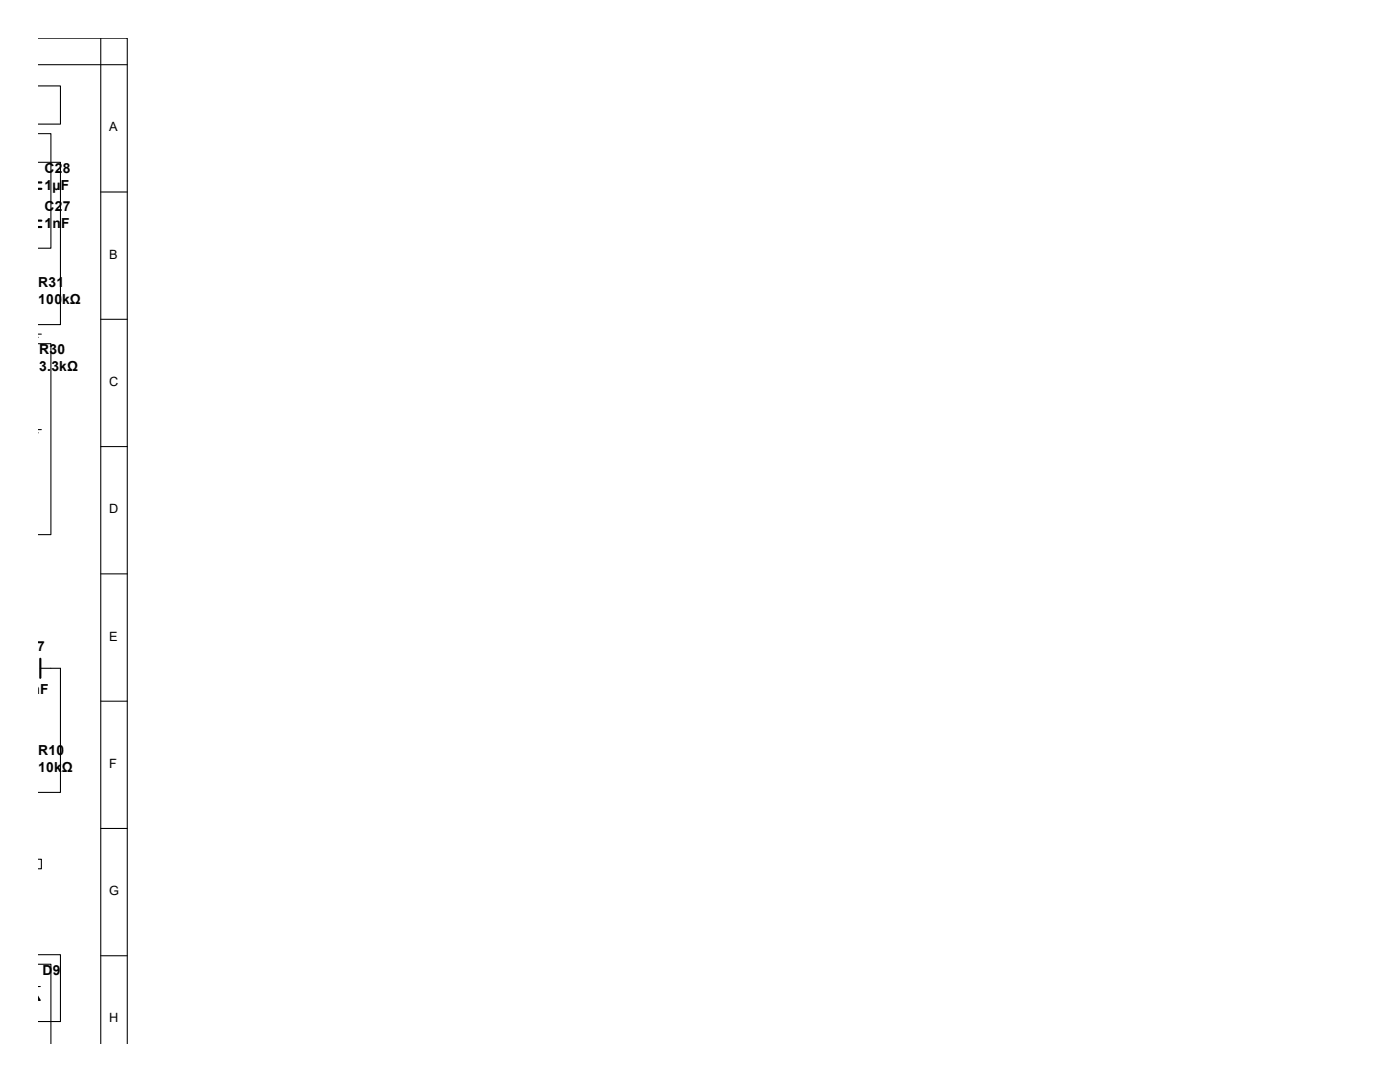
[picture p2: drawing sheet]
<svg xmlns="http://www.w3.org/2000/svg" width="279mm" height="216mm" viewBox="0 0 279 216" stroke-linecap="round" stroke-linejoin="round" font-family="sans-serif">
<defs><g id="words">
<g font-size="2.8">
<text x="8.9" y="34.5">C28</text>
<text x="8.9" y="37.8">1µF</text>
<text x="8.9" y="42.1">C27</text>
<text x="8.9" y="45.5">1nF</text>
<text x="7.6" y="57.3">R31</text>
<text x="7.6" y="60.7">100kΩ</text>
<text x="7.8" y="70.7">R30</text>
<text x="7.8" y="74">3.3kΩ</text>
<text x="5.4" y="129.9">C7</text>
<text x="4.7" y="138.4">1nF</text>
<text x="7.6" y="150.7">R10</text>
<text x="7.6" y="154.1">10kΩ</text>
<text x="8.5" y="194.5">D9</text>
</g>
<g font-size="2.5">
<text x="21.8" y="26.2">A</text>
<text x="21.8" y="51.6">B</text>
<text x="21.8" y="77">C</text>
<text x="21.8" y="102.4">D</text>
<text x="21.8" y="127.8">E</text>
<text x="21.8" y="153.2">F</text>
<text x="21.8" y="178.6">G</text>
<text x="21.8" y="204">H</text>
</g>
</g></defs>
<g fill="none" stroke="#000" stroke-width=".21">
<path d="M7.6 17.1h4.5v7.7h-4.5M7.6 7.6h17.8M7.6 12.9h17.8M20.1 7.6v200.7M25.4 7.6h.1M25.4 7.6v200.7M7.6 26.7h2.6v22.8h-2.6M7.6 32.4h4.5v32.4h-4.5M20.1 38.3h5.3M7.6 68.6h2.6v38.1h-2.6M7.6 66.7h.7M7.6 67.3h.1"/>
<path d="M20.1 63.7h5.3M7.6 85.7h.7M7.6 86.4h.1M20.1 89.1h5.3M20.1 114.5h5.3M8 133.3h4.1v24.8h-4.5M20.1 139.9h5.3M7.6 171.4h.7v2h-.7M20.1 165.3h5.3M7.6 190.5h4.5v13.3h-4.5M7.6 192.4h2.6v15.9M7.6 196.8h.4"/>
<path d="M20.1 190.7h5.3"/>
</g>
<path d="M7.6 37.7h.7M7.6 36.4h.7M7.6 45.3h.7M7.6 44h.7M8 131.4v3.9" fill="none" stroke="#000" stroke-width=".42"/>
<path d="M7.6 196.8l.4 2.8h-.4z" fill="#000" stroke="#000" stroke-width=".21"/>
<use href="#words"/>
</svg>
